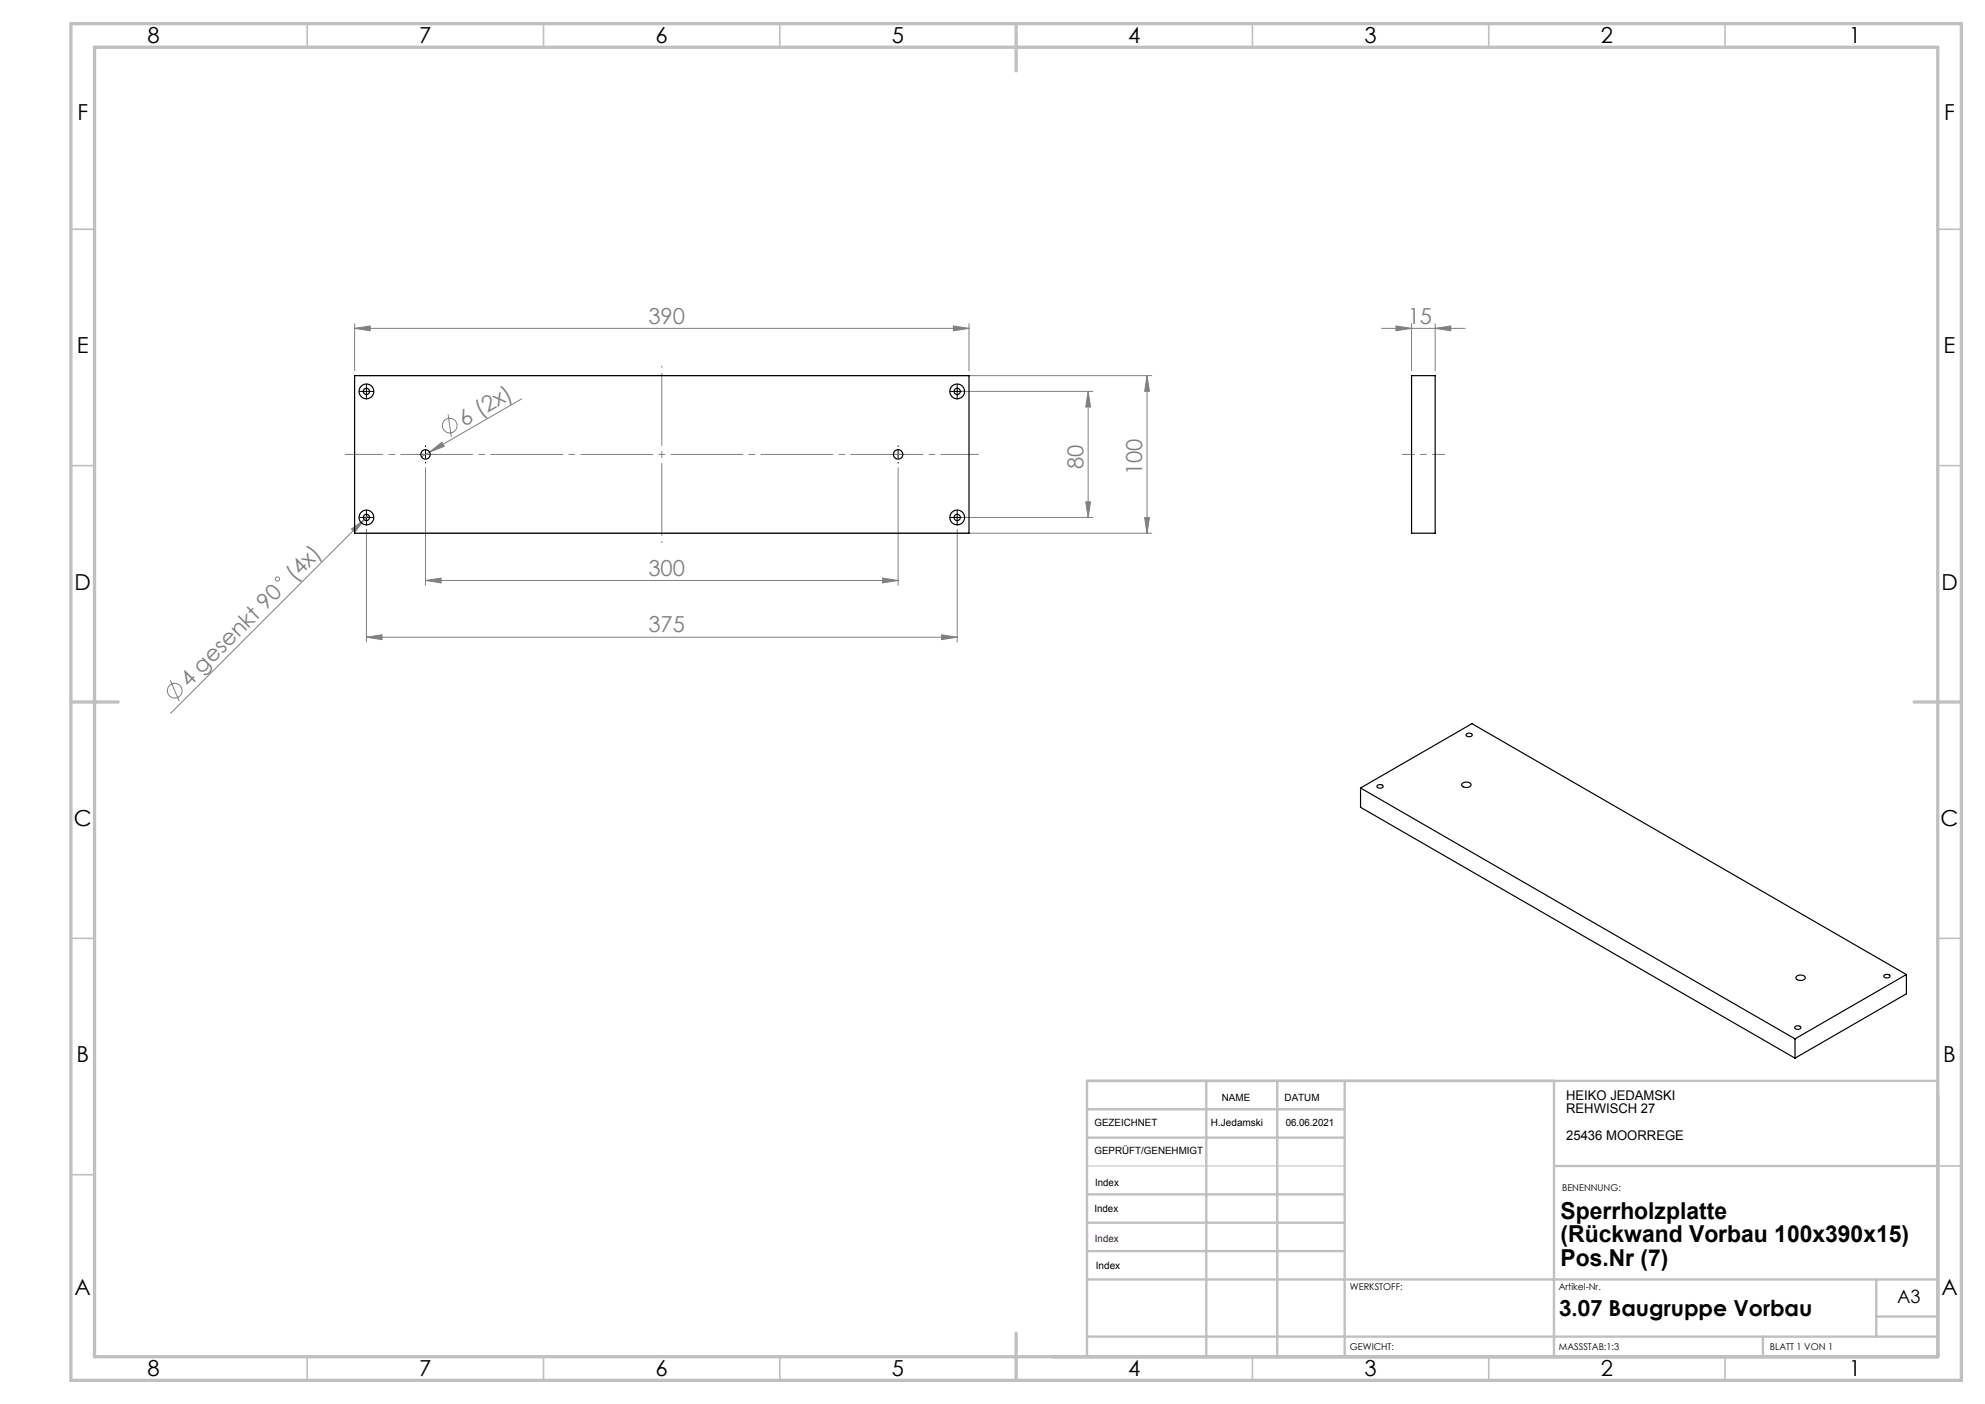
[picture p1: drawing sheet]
<svg xmlns="http://www.w3.org/2000/svg" width="420mm" height="297mm" viewBox="0 0 420 297" stroke-linecap="round" stroke-linejoin="round" font-family="sans-serif">
<defs><g id="words">
<g font-size="4.9">
<text x="330.2" y="257.9">Sperrholzplatte</text>
<text x="330.2" y="262.8">(Rückwand Vorbau 100x390x15)</text>
<text x="330.2" y="267.7">Pos.Nr (7)</text>
</g>
<g font-size="4.7">
<text x="31.2" y="9">8</text>
<text x="88.7" y="9">7</text>
<text x="138.7" y="9">6</text>
<text x="188.7" y="9">5</text>
<text x="238.7" y="9">4</text>
<text x="288.7" y="9">3</text>
<text x="338.7" y="9">2</text>
<text x="391.2" y="9">1</text>
<text x="16.4" y="25.5">F</text>
<text x="411.4" y="25.5">F</text>
<text x="16.2" y="74.7">E</text>
<text x="411.2" y="74.7">E</text>
<text x="15.8" y="124.7">D</text>
<text x="410.8" y="124.7">D</text>
<text x="15.6" y="174.7">C</text>
<text x="410.6" y="174.7">C</text>
<text x="16.2" y="224.7">B</text>
<text x="411.2" y="224.7">B</text>
<text x="15.8" y="274">A</text>
<text x="410.8" y="274">A</text>
<text x="329.9" y="278.4">3.07 Baugruppe Vorbau</text>
<text x="31.2" y="291">8</text>
<text x="88.7" y="291">7</text>
<text x="138.7" y="291">6</text>
<text x="188.7" y="291">5</text>
<text x="238.7" y="291">4</text>
<text x="288.7" y="291">3</text>
<text x="338.7" y="291">2</text>
<text x="391.2" y="291">1</text>
</g>
<g font-size="4.7" fill="#808080">
<text x="137.2" y="68.4">390</text>
<text x="297.9" y="68.4">15</text>
<text x="98.2" y="90.2" transform="rotate(-30 98.2 90.2)">6 (2x)</text>
<text x="229.2" y="99.2" transform="rotate(-90 229.2 99.2)">80</text>
<text x="241.7" y="100.5" transform="rotate(-90 241.7 100.5)">100</text>
<text x="62.4" y="123.1" transform="rotate(-45 62.4 123.1)">(4x)</text>
<text x="137.2" y="121.8">300</text>
<text x="137.2" y="133.8">375</text>
<text x="40" y="145.5" transform="rotate(-45 40 145.5)">4 gesenkt 90</text>
</g>
<text font-size="3.9" x="401.4" y="275.6">A3</text>
<g font-size="2.8">
<text x="331.4" y="232.7">HEIKO JEDAMSKI</text>
<text x="331.4" y="235.5">REHWISCH 27</text>
<text x="331.4" y="241.1">25436 MOORREGE</text>
</g>
<g font-size="2.1">
<text x="258.5" y="232.8">NAME</text>
<text x="271.8" y="232.9">DATUM</text>
<text x="231.6" y="238.2">GEZEICHNET</text>
<text x="256.2" y="238.2">H.Jedamski</text>
<text x="272" y="238.2">06.06.2021</text>
<text x="231.6" y="244.2">GEPRÜFT/GENEHMIGT</text>
<text x="231.7" y="250.8">Index</text>
<text x="231.6" y="256.4">Index</text>
<text x="231.9" y="268.5">Index</text>
</g>
<text font-size="2.1" fill="#400040" x="231.7" y="262.7">Index</text>
<g font-size="2">
<text x="330.5" y="251.9">BENENNUNG:</text>
<text x="285.6" y="272.9">WERKSTOFF:</text>
<text x="329.8" y="272.9">Artikel-Nr.</text>
<text x="285.6" y="285.5">GEWICHT:</text>
<text x="329.9" y="285.6">MASSSTAB:1:3</text>
<text x="374.5" y="285.6">BLATT 1 VON 1</text>
</g>
</g></defs>
<g fill="none" stroke="#808080" stroke-width=".21">
<path d="M75 69.5l3.3-.5v1zM75 69.5h130M75 68.5v10M76 79.5h167.7M201.7 69l3.3 .5-3.3 .5zM205 68.5v10M242.7 79.5v33.3M242.7 79.5l.5 3.3h-1zM292.3 69.5h17.7M295.4 69l3.3 .5-3.3 .5zM298.7 68.5v10M303.7 69.5l3.3-.5v1z"/>
<path d="M303.7 68.5v10M90 99v24.8M90.9 95.6l2.6-2.1 .5 .9zM94.8 87.7l.7 4.7M110.4 84.4l-21.2 12.2M190 99v24.8M203.5 82.8h27.7M230.2 82.8v26.7M230.2 82.8l.5 3.3h-1zM74.4 111.9l2.7-2-2 2.7zM76 112.8h167.7M77.1 109.9l-41 41"/>
<path d="M77.5 112v23.8M78 109l-.9 .9M202.5 112v23.8M203.5 109.5h27.7M229.7 106.2h1l-.5 3.3zM242.2 109.5h1l-.5 3.3zM77.5 134.8l3.3-.5v1zM77.5 134.8h125M90 122.8l3.3-.5v1zM90 122.8h100M186.7 122.3l3.3 .5-3.3 .5zM199.2 134.3l3.3 .5-3.3 .5z"/>
<path d="M36 143.9l1.9 4.4"/>
<circle cx="95.2" cy="90" r="1.56"/>
<circle cx="58.7" cy="122.5" r=".44"/>
<circle cx="37" cy="146.1" r="1.56"/>
</g>
<g fill="none" stroke="#000" stroke-width=".21" stroke-dasharray="15.2 1.3 1.3 1.3">
<path d="M76.7 82.8h-.7M77.5 82v-.7M77.5 83.6v.7M78.4 82.8h.6M88.4 96.1h-.2M90 94.5v-.2M90 97.8v.2M91.7 96.1h.2M188.4 96.1h-.2M190 94.5v-.2M190 97.8v.2M191.7 96.1h.2"/>
<path d="M201.7 82.8h-.7M202.5 82v-.7M202.5 83.6v.7M203.4 82.8h.6M76.7 109.5h-.7M77.5 108.6v-.6M77.5 110.3v.7M78.4 109.5h.6M201.7 109.5h-.7M202.5 108.6v-.6M202.5 110.3v.7M203.4 109.5h.6"/>
</g>
<path d="M76.7 82.8h1.7M77.5 82v1.6M89.2 96.1h1.7M90 95.3v1.7M189.2 96.1h1.7M190 95.3v1.7M201.7 82.8h1.7M202.5 82v1.6M76.7 109.5h1.7M77.5 108.6v1.7M201.7 109.5h1.7M202.5 108.6v1.7" fill="none" stroke="#000" stroke-width=".21"/>
<path d="M296.7 96.1h9" fill="none" stroke="#808080" stroke-width=".21" stroke-dasharray="15.2 1.3 1.3 1.3" stroke-dashoffset="12.6"/>
<path d="M73 96.1h134" fill="none" stroke="#808080" stroke-width=".21" stroke-dasharray="15.2 1.3 1.3 1.3" stroke-dashoffset="7.3"/>
<path d="M140 77.5v37.3" fill="none" stroke="#808080" stroke-width=".21" stroke-dasharray="15.2 1.3 1.3 1.3" stroke-dashoffset="-1.5"/>
<path d="M230 246.7h54.5" fill="none" stroke="#c0c0c0" stroke-width=".21"/>
<g fill="none" stroke="#c0c0c0" stroke-width=".35">
<path d="M65 5v5M115 5v5M165 5v5M265 5v5M315 5v5M365 5v5M15 48.5h5M410 48.5h5M15 98.5h5M410 98.5h5M15 198.5h5M410 198.5h5"/>
<path d="M15 248.5h5M410 246.7h5M65 287v5M115 287v5M165 287v5M265 287v5M315 287v5M365 287v5"/>
</g>
<g fill="none" stroke="#c0c0c0" stroke-width=".5">
<path d="M230 234.7h54.5M255.2 228.7v58.3M270.2 228.7v58.3M284.5 228.7v58.3M328.8 228.7v58.3M410 228.6l-180 .1v58.3M230 252.7h54.5M230 240.7h54.5M230 258.7h54.5M328.8 246.7h81.2M230 264.7h54.5M230 270.7h180"/>
<path d="M397 270.7v12.1M397 278.5h13M230 282.8h180M373 282.8v4.2"/>
</g>
<path d="M15 5h400v287h-400zM20 10h390v277h-390zM215 5v10M15 148.5h10M405 148.5h10M215 282v10" fill="none" stroke="#c0c0c0" stroke-width=".7"/>
<g fill="#808080">
<path d="M90.9 95.6l2.6-2.1 .5 .9z"/>
<path d="M74.4 111.9l2.7-2-2 2.7z"/>
<path d="M90 122.8l3.3-.5v1zM186.7 122.3l3.3 .5-3.3 .5zM77.5 134.8l3.3-.5v1zM199.2 134.3l3.3 .5-3.3 .5z"/>
<path d="M295.4 69l3.3 .5-3.3 .5zM303.7 69.5l3.3-.5v1z"/>
<path d="M230.2 82.8l.5 3.3h-1zM229.7 106.2h1l-.5 3.3zM242.7 79.5l.5 3.3h-1zM242.2 109.5h1l-.5 3.3z"/>
<path d="M75 69.5l3.3-.5v1zM201.7 69l3.3 .5-3.3 .5z"/>
</g>
<g fill="none" stroke="#000" stroke-width=".25">
<path d="M75 79.5h130v33.3h-130zM298.7 79.5h5v33.3h-5zM310.2 155.3a.68 .68 0 0 1 .8-.2 .68 .68 0 0 1 .5 .5 .68 .68 0 0 1-.7 .3 .68 .68 0 0 1-.6-.6zM287.9 166.7l23.5-13.6 92 53.1M287.9 166.7l91.9 53.1M287.9 166.7v4.1l91.9 53M291.4 166.2a.68 .68 0 0 1 .7-.3 .68 .68 0 0 1 .5 .6 .68 .68 0 0 1-.7 .3 .68 .68 0 0 1-.5-.6zM309.4 165.7a1.3 1.3 0 0 1 1.9 .2 1.11 1.11 0 0 1-1.9 .4zM379.8 217.2a.68 .68 0 0 1 .7-.2 .68 .68 0 0 1 .5 .5 .68 .68 0 0 1-.7 .3 .68 .68 0 0 1-.5-.6zM379.8 219.8v4M380.1 206.6a1.3 1.3 0 0 1 1.9 .1 1.11 1.11 0 0 1-1.9 .4zM398.6 206.3a.68 .68 0 0 1 .7-.2 .68 .68 0 0 1 .6 .5 .68 .68 0 0 1-.8 .3 .68 .68 0 0 1-.5-.6z"/>
<path d="M403.4 206.2l-23.6 13.6M403.4 206.2v4l-23.6 13.6"/>
<circle cx="77.5" cy="82.8" r="1.57"/>
<circle cx="77.5" cy="82.8" r=".67"/>
<circle cx="90" cy="96.1" r="1"/>
<circle cx="190" cy="96.1" r="1"/>
<circle cx="202.5" cy="82.8" r=".67"/>
<circle cx="202.5" cy="82.8" r="1.57"/>
<circle cx="77.5" cy="109.5" r=".67"/>
<circle cx="77.5" cy="109.5" r="1.57"/>
<circle cx="202.5" cy="109.5" r=".67"/>
<circle cx="202.5" cy="109.5" r="1.57"/>
</g>
<use href="#words"/>
</svg>
